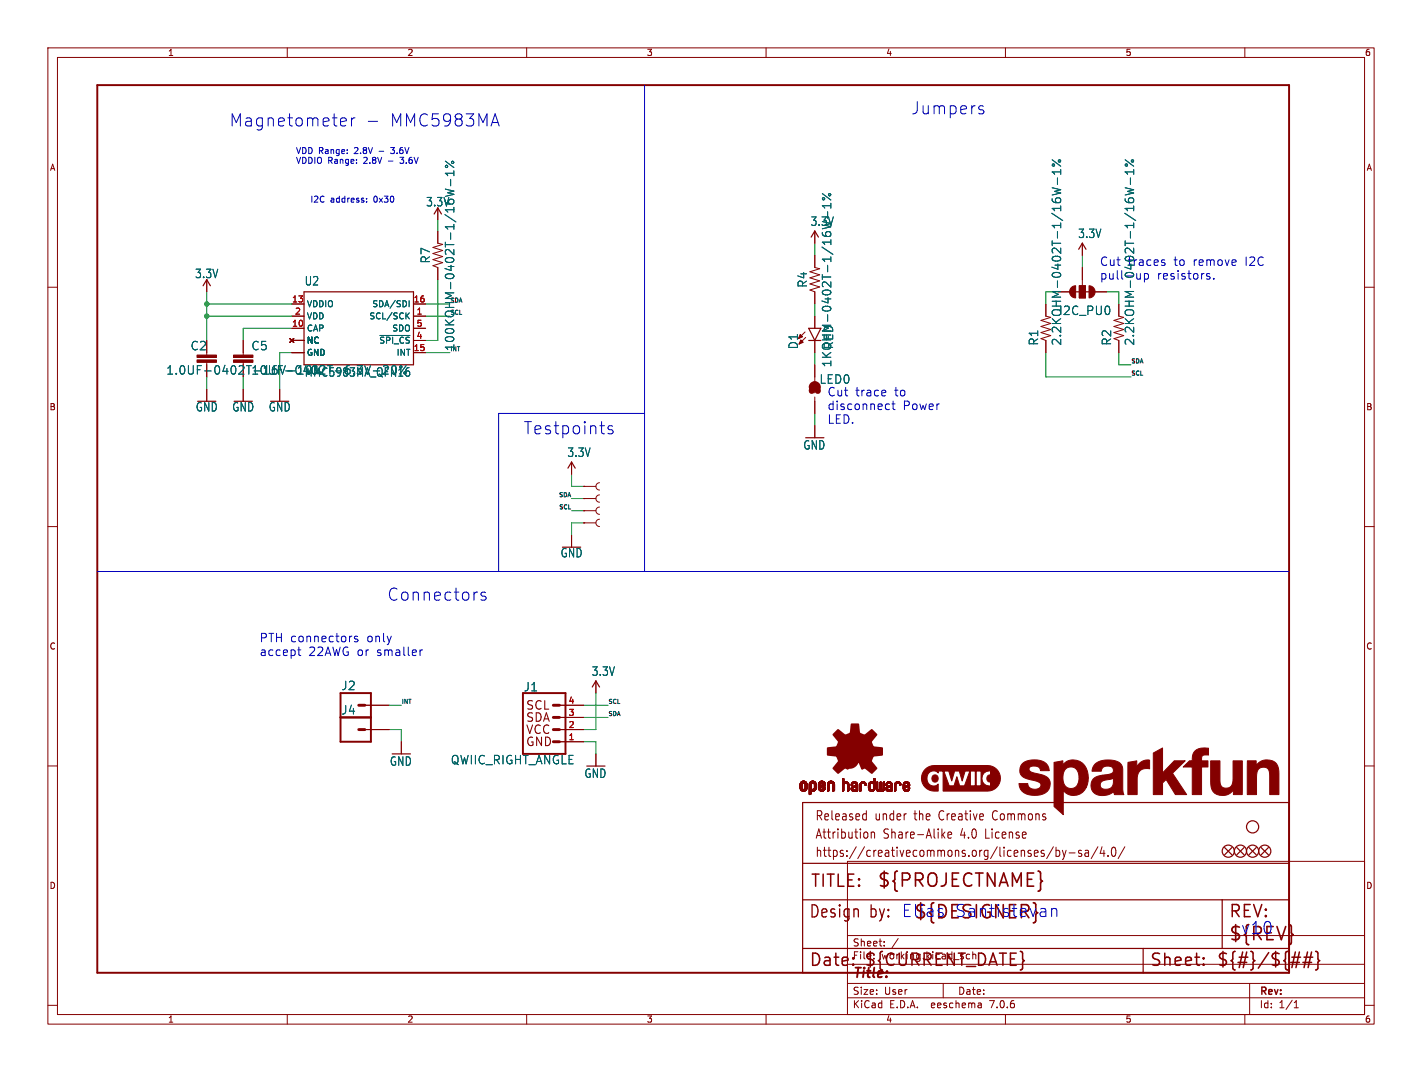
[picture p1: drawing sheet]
<svg xmlns="http://www.w3.org/2000/svg" width="297mm" height="224mm" viewBox="0 0 297 224" stroke-linecap="round" stroke-linejoin="round" font-family="sans-serif">
<defs><g id="words">
<g font-size="3.8" fill="#840000">
<text x="183.1" y="185.7">${PROJECTNAME}</text>
<text x="256.5" y="196.9">${REV}</text>
</g>
<text font-size="3.8" fill="#0000c2" x="190.8" y="192.3">${DESIGNER}</text>
<g font-size="3.5" fill="#0000c2">
<text x="47.9" y="26.6">Magnetometer</text>
<text x="81.3" y="26.6">MMC5983MA</text>
<text x="190.3" y="24.1">Jumpers</text>
<text x="109.2" y="90.9">Testpoints</text>
<text x="80.9" y="125.7">Connectors</text>
<text x="188.2" y="191.8">Elias</text>
<text x="199.3" y="191.8">Santistevan</text>
<text x="259.1" y="195.3">v10</text>
</g>
<g font-size="3.5" fill="#840000">
<text x="169.2" y="185.7">TITLE:</text>
<text x="168.9" y="192.1">Design</text>
<text x="181.6" y="192.1">by:</text>
<text x="256.5" y="192.1">REV:</text>
<text x="168.9" y="202.2">Date:</text>
<text x="180.3" y="202.2">${CURRENT_DATE}</text>
<text x="240" y="202.2">Sheet:</text>
<text x="254" y="202.2">${#}/${##}</text>
</g>
<text font-size="2.8" fill="#840000" x="178" y="204.8">Title:</text>
<g font-size="2.7" fill="#840000">
<text x="170.2" y="171.7">Released</text>
<text x="182.7" y="171.7">under</text>
<text x="191.1" y="171.7">the</text>
<text x="196.5" y="171.7">Creative</text>
<text x="208" y="171.7">Commons</text>
<text x="170.2" y="175.5">Attribution</text>
<text x="170.2" y="179.3">https://creativecommons.org/licenses/by-sa/4.0/</text>
<text x="184.5" y="175.5">Share-Alike</text>
<text x="200.8" y="175.5">4.0</text>
<text x="206.2" y="175.5">License</text>
</g>
<g font-size="2.5" fill="#006464">
<text x="88.9" y="43.3">3.3V</text>
<text x="169.2" y="47.4">3.3V</text>
<text x="225.1" y="49.9">3.3V</text>
<text x="40.7" y="58.3">3.3V</text>
<text x="63.6" y="59.8">U2</text>
<text x="90" y="55.1" transform="rotate(-90 90 55.1)">R7</text>
<text x="229.6" y="58.7">pull-up</text>
<text x="235.5" y="55.8">traces</text>
<text x="168.8" y="60.2" transform="rotate(-90 168.8 60.2)">R4</text>
<text x="221.1" y="66">I2C_PU0</text>
<text x="52.4" y="73.4">C5</text>
<text x="95.1" y="73.4" transform="rotate(-90 95.1 73.4)">100KOHM-0402T-1/16W-1%</text>
<text x="166.9" y="73" transform="rotate(-90 166.9 73)">D1</text>
<text x="173.8" y="76.8" transform="rotate(-90 173.8 76.8)">1KOHM-0402T-1/16W-1%</text>
<text x="174.2" y="73" transform="rotate(-90 174.2 73)">RED</text>
<text x="217" y="72.3" transform="rotate(-90 217 72.3)">R1</text>
<text x="221.8" y="72.3" transform="rotate(-90 221.8 72.3)">2.2KOHM-0402T-1/16W-1%</text>
<text x="232.3" y="72.3" transform="rotate(-90 232.3 72.3)">R2</text>
<text x="237.1" y="72.3" transform="rotate(-90 237.1 72.3)">2.2KOHM-0402T-1/16W-1%</text>
<text x="52.4" y="78.5">10UF-0402T-6.3V-20%</text>
<text x="63.6" y="78.9">MMC5983MA_QFN16</text>
<text x="171.1" y="80.4">LED0</text>
<text x="40.8" y="86.2">GND</text>
<text x="48.4" y="86.2">GND</text>
<text x="56" y="86.2">GND</text>
<text x="118.4" y="95.6">3.3V</text>
<text x="167.7" y="94.1">GND</text>
<text x="117" y="116.6">GND</text>
<text x="123.5" y="141.4">3.3V</text>
<text x="71.2" y="149.5">J4</text>
<text x="71.2" y="144.4">J2</text>
<text x="109.3" y="144.6">J1</text>
<text x="81.3" y="160.2">GND</text>
<text x="94.1" y="159.9">QWIIC_RIGHT_ANGLE</text>
<text x="122" y="162.7">GND</text>
</g>
<g font-size="2.5" fill="#0000c2">
<text x="229.6" y="55.8">Cut</text>
<text x="241.6" y="58.7">resistors.</text>
<text x="245.1" y="55.8">to</text>
<text x="249.2" y="55.8">remove</text>
<text x="260.2" y="55.8">I2C</text>
<text x="172.7" y="82.9">Cut</text>
<text x="178.6" y="82.9">trace</text>
<text x="186.8" y="82.9">to</text>
<text x="172.7" y="85.8">disconnect</text>
<text x="172.7" y="88.7">LED.</text>
<text x="188.5" y="85.8">Power</text>
<text x="54.1" y="134.3">PTH connectors</text>
<text x="54.1" y="137.2">accept</text>
<text x="64.4" y="137.2">22AWG or</text>
<text x="76.6" y="134.3">only</text>
<text x="78.7" y="137.2">smaller</text>
</g>
<g font-size="2.5" fill="#840000">
<text x="39.7" y="73.4">C2</text>
<text x="34.6" y="78.5">1.0UF-0402T-16V-10%</text>
<text x="109.7" y="148.5">SCL</text>
<text x="109.7" y="151.1">SDA</text>
<text x="109.7" y="153.6">VCC</text>
<text x="109.7" y="156.2">GND</text>
</g>
<g font-size="2.1" fill="#840000">
<text x="178" y="197.9">Sheet:</text>
<text x="178" y="200.6">File:</text>
<text x="184.1" y="200.6">working.kicad_sch</text>
<text x="178" y="208">Size:</text>
<text x="184.7" y="208">User</text>
<text x="200" y="208">Date:</text>
<text x="263" y="208.2">Rev:</text>
<text x="178" y="210.8">KiCad</text>
<text x="185.7" y="210.8">E.D.A.</text>
<text x="194.6" y="210.8">eeschema</text>
<text x="207" y="210.8">7.0.6</text>
<text x="263" y="210.8">Id:</text>
<text x="267.1" y="210.8">1/1</text>
</g>
<g font-size="1.8" fill="#840000">
<text x="35" y="11.9">1</text>
<text x="85" y="11.9">2</text>
<text x="135" y="11.9">3</text>
<text x="185" y="11.9">4</text>
<text x="235" y="11.9">5</text>
<text x="285" y="11.9">6</text>
<text x="10.3" y="35.9">A</text>
<text x="285.3" y="35.9">A</text>
<text x="10.3" y="85.9">B</text>
<text x="285.3" y="85.9">B</text>
<text x="10.3" y="135.9">C</text>
<text x="285.3" y="135.9">C</text>
<text x="10.3" y="185.9">D</text>
<text x="285.3" y="185.9">D</text>
<text x="35" y="213.8">1</text>
<text x="85" y="213.8">2</text>
<text x="135" y="213.8">3</text>
<text x="185" y="213.8">4</text>
<text x="235" y="213.8">5</text>
<text x="285" y="213.8">6</text>
</g>
<g font-size="1.8" fill="#0000c2">
<text x="61.7" y="32.2">VDD Range:</text>
<text x="61.7" y="34.3">VDDIO Range:</text>
<text x="74.1" y="32.2">2.8V</text>
<text x="76" y="34.3">2.8V</text>
<text x="79.4" y="32.2">-</text>
<text x="81.3" y="34.3">-</text>
<text x="82.1" y="32.2">3.6V</text>
<text x="84.1" y="34.3">3.6V</text>
<text x="64.7" y="42.5">I2C</text>
<text x="69" y="42.5">address:</text>
<text x="78.1" y="42.5">0x30</text>
</g>
<g font-size="1.8" fill="#a90000">
<text x="60.9" y="63.2">13</text>
<text x="61.5" y="65.8">2</text>
<text x="86.3" y="63.2">16</text>
<text x="86.9" y="65.8">1</text>
<text x="60.9" y="68.3">10</text>
<text x="86.9" y="70.9">4</text>
<text x="86.9" y="68.3">5</text>
<text x="86.3" y="73.4">15</text>
<text x="118.7" y="149.6">3</text>
<text x="118.7" y="147.1">4</text>
<text x="118.7" y="154.7">1</text>
<text x="118.7" y="152.1">2</text>
</g>
<g font-size="1.8" fill="#006464">
<text x="64" y="64.4">VDDIO</text>
<text x="77.7" y="64.4">SDA/SDI</text>
<text x="64" y="69.4">CAP</text>
<text x="64" y="72">NC</text>
<text x="64" y="66.9">VDD</text>
<text x="77.1" y="66.9">SCL/SCK</text>
<text x="79.1" y="72">~{SPI_CS}</text>
<text x="81.8" y="69.4">SDO</text>
<text x="64" y="74.5">GND</text>
<text x="82.7" y="74.5">INT</text>
</g>
<g font-size="1.2" fill="#0f0f0f">
<text x="94" y="63.3">SDA</text>
<text x="94" y="73.4">INT</text>
<text x="236.2" y="76">SDA</text>
<text x="236.2" y="78.5">SCL</text>
<text x="116.6" y="103.9">SDA</text>
<text x="116.6" y="106.4">SCL</text>
<text x="83.8" y="147.1">INT</text>
<text x="127" y="149.6">SDA</text>
<text x="127" y="147.1">SCL</text>
</g>
<text font-size="1.2" fill="#006464" x="94" y="65.8">SCL</text>
</g></defs>
<g fill="none" stroke="#840000" stroke-width=".21">
<path d="M10 10h277v203.9h-277zM12 12h273v199.9h-273zM60 10v2M110 10v2M160 10v2M210 10v2M260 10v2M10 60h2M43.2 58.4v2.6M91.4 43.4v2.6M91.4 48.3v2.5l1.1 .3-2.1 .6 2.1 .6-2.1 .7 2.1 .6-2.1 .6 2.1 .7-2.1 .6 1 .4v2.5M170.2 48.3v2.5"/>
<path d="M170.2 53.3v2.6l1 .2-2 .7 2 .6-2 .6 2 .7-2 .6 2 .6-2 .7 1 .4v2.5M225.4 59.7h1.3v2.5h-1.3zM226.1 50.8v2.5M226.1 55.9v3.8M285 60h2M43.2 75.7v.5M50.8 71.1v3.1M50.8 75.7v.5M60.6 70.7l.7 .8M61 66h2.5M61 68.6h2.5M61 73.7h2.5"/>
<path d="M61 71.1h2.5M61 63.5h2.5M61.3 70.7l-.7 .8M86.4 66h2.5M86.4 68.6h2.5M86.4 73.7h2.5M86.4 71.1h2.5M86.4 63.5h2.5M168.1 69.3l-1.3 1.4M168.3 70.5l-1.4 1.4M170.2 66v2.6M170.2 71.1v2.6"/>
<path d="M170.2 76.2v3.4M218.4 63.5v2.5l1.1 .3-2.1 .6 2.1 .7-2.1 .6 2.1 .6-2.1 .7 2.1 .6-2.1 .6 1 .4v2.6M221 61h2.5M228.6 61h2.5M233.7 63.5v2.5l1 .3-2 .6 2 .7-2 .6 2 .6-2 .7 2 .6-2 .6 1 .4v2.6M43.2 81.3v2.5M50.8 81.3v2.5M58.4 81.3v2.5M119.4 96.5v2.6M170.2 82.9v3.5M170.2 88.9v2.5M10 110h2"/>
<path d="M119.4 111.8v2.5M121.9 101.6h.1M121.9 104.1h.1M121.9 109.2h.1M121.9 106.7h.1M121.9 101.6h2.6M121.9 104.1h2.6M121.9 109.2h2.6M121.9 106.7h2.6M125.2 100.8a.76 .76 0 0 0-.7 .8 .76 .76 0 0 0 .7 .8M125.2 103.4a.76 .76 0 0 0-.7 .7 .76 .76 0 0 0 .7 .8M125.2 108.5a.76 .76 0 0 0-.7 .7 .76 .76 0 0 0 .7 .8"/>
<path d="M125.2 105.9a.76 .76 0 0 0-.7 .8 .76 .76 0 0 0 .7 .7M285 110h2M10 160h2M76.2 152.4h5.1M76.2 147.3h5.1M83.8 154.9v2.6M116.8 152.4h5.1M116.8 154.9h5.1M116.8 149.9h5.1M116.8 147.3h5.1M124.5 142.2v2.6M124.5 157.5v2.5"/>
<path d="M285 160h2M177 179.9h108v32h-108zM180.5 170l.4 .1M180.9 169.3v2M180.9 171.2l-.4 .1M181.2 174v.9M182 173.8v1.3M182 174l.2-.2 .4 .1 .1 1.2M196.9 174.4l.5 .7M197.4 173.8l-.7 .7M198 174.4l.8-.1-.1-.4-.5-.1-.2 .3 .1 .9h.6M220 176.9l-1.4 2.5"/>
<path d="M220.6 177v1.9M220.6 177.7l.4-.1 .3 .4-.1 .8h-.6M221.9 177.6l.4 1.3M222.3 178.9l-.2 .5-.2 .1M222.7 177.6l-.4 1.3M223.3 178.2h1.2M225.9 177.7l-.4-.1-.2 .3v.3l.6 .1v.5h-.6M226.7 177.7h.6l.1 1.2M227.4 178.1l-.6 .1a.4 .4 0 0 0-.2 .3 .4 .4 0 0 0 .2 .4l.6-.1M229.3 176.9l-1.4 2.5M230.2 176.9l-.4 1.4h1M230.6 177.6v1.3"/>
<path d="M231.4 178.7v.2M232.4 177.1l.3-.1a1.34 1.34 0 0 1 0 1.9h-.2a1.44 1.44 0 0 1-.1-1.8zM234.9 176.9l-1.4 2.5M177 195.4h108M184.7 197.5v.1M184.7 196.7v.1M187.6 196l-1.3 2M10 210h2M60 211.9v2M110 211.9v2M160 211.9v2M177 208.4h108"/>
<path d="M177 205.4h108M177 201.4h108M197 205.4v3M204.9 209.6l.1 .9M205 210.4l-.2 .1M205 209.9h-.2M210 211.9v2M260 211.9v2M261 205.4v6.5M270.3 210.5h.9M270.3 209.4l.4-.4v1.5M285 210h2"/>
</g>
<path d="M169.5 81.7l.2-.5 .5-.2 .4 .2 .2 .5M169.5 80.9l.2-.5 .5-.1 .4 .1 .2 .5" fill="none" stroke="#840000" stroke-width="1.3"/>
<g fill="none" stroke="#840000" stroke-width=".25">
<path d="M42.4 59.7l.8-1.3 .7 1.3M90.7 44.7l.7-1.3 .8 1.3M169.4 49.5l.8-1.2 .7 1.2M225.3 52.1l.8-1.3 .7 1.3M63.5 61h22.9v15.2h-22.9zM168.9 71.1h2.5M168.9 68.6h2.5l-1.2 2.5zM224 61h3.8M118.6 97.8l.8-1.3 .7 1.3M170.2 80.3v1.7M123.7 143.5l.8-1.3 .7 1.3M167.6 167.6h101.6v35.6h-101.6z"/>
<path d="M255.8 177l1.5 1.6M257.3 177l-1.5 1.6M258.3 177l1.5 1.6M259.8 177l-1.5 1.6M260.9 177l1.5 1.6M262.4 177l-1.5 1.6M263.4 177l1.5 1.6M264.9 177l-1.5 1.6M167.6 198.1h101.6M167.6 180.3h101.6M167.6 188h101.6M238.8 198.1v5.1"/>
<path d="M255.3 188v10.1"/>
<circle cx="256.5" cy="177.8" r="1.27"/>
<circle cx="259.1" cy="177.8" r="1.27"/>
<circle cx="261.6" cy="172.7" r="1.27"/>
<circle cx="261.6" cy="177.8" r="1.27"/>
<circle cx="264.2" cy="177.8" r="1.27"/>
</g>
<g fill="#840000" stroke="#840000" stroke-width=".21">
<path d="M48.8 75.2h4v.5h-4z"/>
<path d="M48.8 74.2h4v.5h-4z"/>
<path d="M41.1 75.2h4.1v.5h-4.1z"/>
<path d="M41.1 74.2h4.1v.5h-4.1z"/>
<path d="M227.5 59.7a1.27 1.27 0 0 1 1.2 1.3 1.27 1.27 0 0 1-1.2 1.2z"/>
<path d="M225.4 59.7h1.3v2.5h-1.3z"/>
<path d="M223.8 60.1l.9-.4v1.3h-1.3z"/>
<path d="M223.4 61h1.3v1.2a1.27 1.27 0 0 1-1.3-1.2z"/>
<path d="M194.8 162.1a.7 .7 0 0 1 1 0 .7 .7 0 0 1 0 1 .7 .7 0 0 1-1 .1 .92 .92 0 0 1 0-1.1z"/>
<path d="M193.3 160.7l.8-.6 1-.2h11.2a2.67 2.67 0 0 1 2.7 2.7 2.67 2.67 0 0 1-2.8 2.7h-9.2v-4.2h.1l1.2 3h.9l.7-1.8 .5 1.8h1l1.2-3h.1v3h2.2l.6-.4 .5 .4 .9 .1v-.9a.73 .73 0 0 1-.8-.7 .73 .73 0 0 1 .8-.7v-.9h-.2a1.59 1.59 0 0 0-1.5 1 1.59 1.59 0 0 0 .3 1.7l-.6 .4v-3h-1v3h-.2v-3h-2.1l-.6 2-.6-2h-1l-.6 2-.7-2h-2.1v.4a1.41 1.41 0 0 0-1.8-.2 1.41 1.41 0 0 0-.6 1.7 1.35 1.35 0 0 0 .9 1.1 1.35 1.35 0 0 0 1.5-.3v1.5h-.8a2.67 2.67 0 0 1-2.5-1.7 2.67 2.67 0 0 1 .6-2.9z"/>
<path d="M225.4 162.5h1.9v.7l-.4 1.3-1.7-.8z"/>
<path d="M240.9 157.3l1.9-1.1v5.3l2.5-2.6h2.2l-2.6 2.6 2.9 4.5h-2.3l-1.9-3.2-.8 .8v2.4h-1.9z"/>
<path d="M230.2 161.9l1.3-.1 .2 1-1.1 .2z"/>
<path d="M235.6 159.3l1.8-.4v1.3a2.32 2.32 0 0 1 2.7-1.4l-.1 1.8a2.07 2.07 0 0 0-2.5 2.6v2.8h-1.9z"/>
<path d="M252.9 158.9h1.9v2a7.9 7.9 0 0 0 .3 3.3 1.42 1.42 0 0 0 1.6 .3 1.42 1.42 0 0 0 .8-1.4v-4.2h2v7.1h-1.2a.52 .52 0 0 1-.6-.1 .52 .52 0 0 1-.1-.7v-.2a2.67 2.67 0 0 1-4.5-.1l-.2-1.6z"/>
<path d="M260.5 158.9h1.2a.51 .51 0 0 1 .6 .1 .51 .51 0 0 1 .1 .7v.2a2.66 2.66 0 0 1 4.4 0l.3 1.1v5h-1.9v-2a7.8 7.8 0 0 0-.3-3.3 1.42 1.42 0 0 0-1.6-.3 1.42 1.42 0 0 0-.8 1.4l-.1 4.2h-1.9z"/>
<path d="M220.1 159.3l1.9-.4v.9a2.87 2.87 0 0 1 3-1 2.87 2.87 0 0 1 2.1 2.3l.2 1.4h-1.9a1.86 1.86 0 0 0-2.2-2.2 2.36 2.36 0 0 0-1.1 3 1.6 1.6 0 0 0 1.4 1.4 1.6 1.6 0 0 0 1.7-1l1.7 .8a2.8 2.8 0 0 1-4.8 .6v5.1l-2-1.7z"/>
<path d="M213.6 159.5a4.4 4.4 0 0 1 4.9 0l.6 .9 .1 .6h-1.9a1.44 1.44 0 0 0-2.2-.8l-.1 .3a.89 .89 0 0 0 .9 1 6.2 6.2 0 0 1 3.1 1.1 2.22 2.22 0 0 1-1.7 3.4 4 4 0 0 1-4.2-1.1l-.3-1.2h1.9a1.51 1.51 0 0 0 1.2 1.1 1.51 1.51 0 0 0 1.5-.6v-.4a4.1 4.1 0 0 0-2.6-1 1.9 1.9 0 0 1-1.7-1.3 1.9 1.9 0 0 1 .5-2z"/>
<path d="M249.6 156.8a4.3 4.3 0 0 1 2.8-.5l-.1 1.4a.96 .96 0 0 0-1.3 .9v.3h1.3v1.3h-1.3v5.8h-2v-5.8h-1.9l.8-.8a.98 .98 0 0 1 1.1-.5v-.3a2.66 2.66 0 0 1 .6-1.8z"/>
<path d="M228.8 159.6a4.8 4.8 0 0 1 5.3-.1 5.3 5.3 0 0 1 .4 3.1v2.3l.2 1.1h-1.3a.56 .56 0 0 1-.6-.1 .56 .56 0 0 1-.2-.6 3.3 3.3 0 0 1-4.3 .1 2.17 2.17 0 0 1-.2-2.4 2.17 2.17 0 0 1 2.1-1.1l.4 1.1a.95 .95 0 0 0-.8 1.1 .95 .95 0 0 0 1.2 .8 1.67 1.67 0 0 0 1.5-2.1v-.3l-.8 .3-.2-1a.9 .9 0 0 0 1-1 .9 .9 0 0 0-1.2-.8 1.1 1.1 0 0 0-1.3 1.1h-1.9l.2-.9z"/>
<path d="M167.1 164.6h.4z"/>
<path d="M167.1 164.5l.4 .1z"/>
<path d="M167.1 164.5h.4z"/>
<path d="M167.1 164.4l.4 .1z"/>
<path d="M167.1 164.4h.4z"/>
<path d="M167.1 164.3l.4 .1z"/>
<path d="M167.1 164.3h.4z"/>
<path d="M167.1 164.2l.4 .1z"/>
<path d="M167.1 164.2h.4z"/>
<path d="M167.1 164.1l.4 .1z"/>
<path d="M167.1 164.1h.4z"/>
<path d="M167.1 164l.4 .1z"/>
<path d="M167.1 164h.4z"/>
<path d="M167.1 163.9l.4 .1z"/>
<path d="M167.1 163.9h.4z"/>
<path d="M167.1 163.8l.4 .1z"/>
<path d="M167.1 163.8h.4z"/>
<path d="M167.1 164.7h.4z"/>
<path d="M167.1 164.6l.4 .1z"/>
<path d="M167.1 163.7l.4 .1z"/>
<path d="M167.1 164.8h.5z"/>
<path d="M167.1 164.7l.5 .1z"/>
<path d="M167.1 163.7h.4z"/>
<path d="M167.1 163.7h.5z"/>
<path d="M167.1 163.6l.5 .1z"/>
<path d="M167.1 163.6h.5z"/>
<path d="M167.2 164.9h.5z"/>
<path d="M167.2 164.8l.5 .1z"/>
<path d="M167.2 164.8h.4z"/>
<path d="M167.2 163.6h.5z"/>
<path d="M167.2 163.5l.6 .1z"/>
<path d="M167.2 164.9h1.3z"/>
<path d="M167.2 164.9h.6z"/>
<path d="M167.2 163.5h1.3z"/>
<path d="M167.2 165h1.3z"/>
<path d="M167.2 164.9l1.3 .1z"/>
<path d="M167.2 165h1.2z"/>
<path d="M167.2 163.5h1.2z"/>
<path d="M167.2 163.4l1.2 .1z"/>
<path d="M167.2 163.4h1.2z"/>
<path d="M167.3 165h1.1z"/>
<path d="M167.3 163.4h1.1z"/>
<path d="M167.3 165l1.1 .1z"/>
<path d="M167.3 165.1h1.1z"/>
<path d="M167.3 165.1h1z"/>
<path d="M167.3 163.4h1z"/>
<path d="M167.3 163.3l1 .1z"/>
<path d="M167.3 163.3h1z"/>
<path d="M167.4 165.1h.9z"/>
<path d="M167.4 163.3h.9z"/>
<path d="M167.4 165.1l.9 .1z"/>
<path d="M167.4 163.3h.8z"/>
<path d="M167.4 165.2h.8z"/>
<path d="M167.5 165.2h.7z"/>
<path d="M167.5 163.3h.7z"/>
<path d="M167.5 163.2l.7 .1z"/>
<path d="M167.5 163.2h.7z"/>
<path d="M167.5 165.2h.6z"/>
<path d="M167.5 163.2h.6z"/>
<path d="M167.6 165.2h.5z"/>
<path d="M167.6 163.2h.5z"/>
<path d="M167.6 165.2l.4 .1z"/>
<path d="M167.6 163.2h.4z"/>
<path d="M167.7 165.3h.3z"/>
<path d="M167.7 163.2h.3z"/>
<path d="M167.7 165.3h.2z"/>
<path d="M167.7 163.2h.2z"/>
<path d="M167.9 163.5l.6 .1z"/>
<path d="M167.9 164.9h.6z"/>
<path d="M167.9 163.6h.6z"/>
<path d="M168 164.9h.5z"/>
<path d="M168 163.6h.5z"/>
<path d="M168 164.8l.5 .1z"/>
<path d="M168 164.8h.5z"/>
<path d="M168.1 164.8h.4z"/>
<path d="M168.1 163.6h.4z"/>
<path d="M168.1 163.6l.4 .1z"/>
<path d="M168.1 163.7h.4z"/>
<path d="M168.1 164.7l.4 .1z"/>
<path d="M168.1 164.7h.4z"/>
<path d="M168.1 163.7l.4 .1z"/>
<path d="M168.2 164.7h.4z"/>
<path d="M168.2 164.6l.4 .1z"/>
<path d="M168.2 163.8h.4z"/>
<path d="M168.2 164.6h.4z"/>
<path d="M168.2 164.5l.4 .1z"/>
<path d="M168.2 164.5h.4z"/>
<path d="M168.2 164.4l.4 .1z"/>
<path d="M168.2 164.4h.4z"/>
<path d="M168.2 164.3l.4 .1z"/>
<path d="M168.2 164.3h.4z"/>
<path d="M168.2 164.2l.4 .1z"/>
<path d="M168.2 164.2h.4z"/>
<path d="M168.2 164.1l.4 .1z"/>
<path d="M168.2 164.1h.4z"/>
<path d="M168.2 164l.4 .1z"/>
<path d="M168.2 164h.4z"/>
<path d="M168.2 163.9l.4 .1z"/>
<path d="M168.2 163.9h.4z"/>
<path d="M168.2 163.8l.4 .1z"/>
<path d="M169 165.9h.2z"/>
<path d="M169 165.9h.3z"/>
<path d="M169 165.9h.4z"/>
<path d="M169 165.8l.4 .1z"/>
<path d="M169 165.8h.4z"/>
<path d="M169 165.7l.4 .1z"/>
<path d="M169 165.7h.4z"/>
<path d="M169 165.6l.4 .1z"/>
<path d="M169 165.6h.4z"/>
<path d="M169 165.5l.4 .1z"/>
<path d="M169 165.5h.4z"/>
<path d="M169 165.4l.4 .1z"/>
<path d="M169 165.4h.4z"/>
<path d="M169 165.3l.4 .1z"/>
<path d="M169 165.3h.4z"/>
<path d="M169 165.2l.4 .1z"/>
<path d="M169 165.2h.4z"/>
<path d="M169 165.2h1.1z"/>
<path d="M169 165.1l1.2 .1z"/>
<path d="M169 165.1h1.2z"/>
<path d="M169 165.1h1.3z"/>
<path d="M169 165l1.3 .1z"/>
<path d="M169 165h1.3z"/>
<path d="M169 165h1.4z"/>
<path d="M169 164.9l1.4 .1z"/>
<path d="M169 164.9h1.4z"/>
<path d="M169 164.9h.7z"/>
<path d="M169 164.9h.6z"/>
<path d="M169 164.8l.6 .1z"/>
<path d="M169 164.8h.6z"/>
<path d="M169 164.8h.5z"/>
<path d="M169 164.7l.5 .1z"/>
<path d="M169 164.7h.5z"/>
<path d="M169 164.7h.4z"/>
<path d="M169 164.6l.4 .1z"/>
<path d="M169 164.6h.4z"/>
<path d="M169 164.5l.4 .1z"/>
<path d="M169 164.5h.4z"/>
<path d="M169 164.4l.4 .1z"/>
<path d="M169 164.4h.4z"/>
<path d="M169 164.3l.4 .1z"/>
<path d="M169 164.3h.4z"/>
<path d="M169 164.2l.4 .1z"/>
<path d="M169 164.2h.4z"/>
<path d="M169 164.1l.4 .1z"/>
<path d="M169 164.1h.4z"/>
<path d="M169 164l.4 .1z"/>
<path d="M169 164h.4z"/>
<path d="M169 163.9l.4 .1z"/>
<path d="M169 163.9h.4z"/>
<path d="M169 163.8l.4 .1z"/>
<path d="M169 163.8h.4z"/>
<path d="M169 163.7l.4 .1z"/>
<path d="M169 163.7h.4z"/>
<path d="M169 165.9l.2 .1z"/>
<path d="M169 163.7h.5z"/>
<path d="M169 166h.2z"/>
<path d="M169.1 163.7h.4z"/>
<path d="M169.1 163.6l.4 .1z"/>
<path d="M169.1 163.6h.4z"/>
<path d="M169.1 163.6h.5z"/>
<path d="M169.1 163.5l.6 .1z"/>
<path d="M169.1 163.5h1.3z"/>
<path d="M169.2 163.5h1.1z"/>
<path d="M169.2 163.4l1.1 .1z"/>
<path d="M169.2 163.4h1.1z"/>
<path d="M169.2 163.4h1z"/>
<path d="M169.2 163.3l1 .1z"/>
<path d="M169.3 163.3h.9z"/>
<path d="M169.3 163.3h.8z"/>
<path d="M169.4 163.3h.7z"/>
<path d="M169.4 163.2l.7 .1z"/>
<path d="M169.4 163.2h.7z"/>
<path d="M169.5 165.2h.5z"/>
<path d="M169.5 163.2h.5z"/>
<path d="M169.5 165.2l.5 .1z"/>
<path d="M169.6 163.2h.3z"/>
<path d="M169.6 165.3h.3z"/>
<path d="M169.6 163.2h.2z"/>
<path d="M169.7 165.3h.1z"/>
<path d="M169.8 163.5l.6 .1z"/>
<path d="M169.8 164.9h.6z"/>
<path d="M169.9 164.9h.5z"/>
<path d="M169.9 163.6h.5z"/>
<path d="M169.9 164.8l.5 .1z"/>
<path d="M169.9 164.8h.5z"/>
<path d="M170 164.8h.4z"/>
<path d="M170 163.6h.4z"/>
<path d="M170 163.6l.4 .1z"/>
<path d="M170 163.7h.4z"/>
<path d="M170 164.8h.5z"/>
<path d="M170 164.7l.5 .1z"/>
<path d="M170 163.7h.5z"/>
<path d="M170 164.7h.5z"/>
<path d="M170.1 164.7h.4z"/>
<path d="M170.1 163.7l.4 .1z"/>
<path d="M170.1 163.7h.4z"/>
<path d="M170.1 163.8h.4z"/>
<path d="M170.1 164.6l.4 .1z"/>
<path d="M170.1 164.6h.4z"/>
<path d="M170.1 163.8l.4 .1z"/>
<path d="M170.1 164.5l.4 .1z"/>
<path d="M170.1 164.5h.4z"/>
<path d="M170.1 164.4l.4 .1z"/>
<path d="M170.1 164.4h.4z"/>
<path d="M170.1 164.3l.4 .1z"/>
<path d="M170.1 164.3h.4z"/>
<path d="M170.1 164.2l.4 .1z"/>
<path d="M170.1 164.2h.4z"/>
<path d="M170.1 164.1l.4 .1z"/>
<path d="M170.1 164.1h.4z"/>
<path d="M170.1 164l.4 .1z"/>
<path d="M170.1 164h.4z"/>
<path d="M170.1 163.9l.4 .1z"/>
<path d="M170.1 163.9h.4z"/>
<path d="M170.9 164.7h.5z"/>
<path d="M170.9 164.7h.4z"/>
<path d="M170.9 164.6l.4 .1z"/>
<path d="M170.9 164.6h.4z"/>
<path d="M170.9 164.6h.5z"/>
<path d="M170.9 164.5l.5 .1z"/>
<path d="M170.9 164.5h.5z"/>
<path d="M170.9 164.5h.6z"/>
<path d="M170.9 164.5h.7z"/>
<path d="M170.9 164.4l.7 .1z"/>
<path d="M170.9 164.4h.7z"/>
<path d="M170.9 164.4h.8z"/>
<path d="M170.9 164.4h.9z"/>
<path d="M170.9 164.3l.9 .1z"/>
<path d="M170.9 164.3h.9z"/>
<path d="M170.9 164.3h1z"/>
<path d="M170.9 164.3h1.1z"/>
<path d="M170.9 164.2l1.1 .1z"/>
<path d="M170.9 164.2h1.2z"/>
<path d="M170.9 164.2h1.3z"/>
<path d="M170.9 164.1l1.4 .1z"/>
<path d="M170.9 164.1h1.4z"/>
<path d="M170.9 164.1h.4z"/>
<path d="M170.9 164l.4 .1z"/>
<path d="M170.9 164h.4z"/>
<path d="M170.9 163.9l.4 .1z"/>
<path d="M170.9 163.9h.4z"/>
<path d="M170.9 163.8l.4 .1z"/>
<path d="M170.9 163.8h.4z"/>
<path d="M170.9 163.7l.5 .1z"/>
<path d="M170.9 163.7h.5z"/>
<path d="M170.9 164.8h.5z"/>
<path d="M170.9 164.7l.5 .1z"/>
<path d="M171 164.8h.5z"/>
<path d="M171 164.8h.4z"/>
<path d="M171 163.6l.4 .1z"/>
<path d="M171 163.6h.4z"/>
<path d="M171 164.8l.5 .1z"/>
<path d="M171 163.6h.5z"/>
<path d="M171 164.9h.5z"/>
<path d="M171 164.9h1.3z"/>
<path d="M171 164.9h.6z"/>
<path d="M171 163.5l.6 .1z"/>
<path d="M171 163.5h1.3z"/>
<path d="M171 165h1.3z"/>
<path d="M171 164.9l1.3 .1z"/>
<path d="M171.1 165h1.1z"/>
<path d="M171.1 163.5h1.2z"/>
<path d="M171.1 163.4l1.2 .1z"/>
<path d="M171.1 163.4h1.1z"/>
<path d="M171.1 165l1.1 .1z"/>
<path d="M171.1 165.1h1.1z"/>
<path d="M171.2 165.1h1z"/>
<path d="M171.2 163.4h1z"/>
<path d="M171.2 165.1h.9z"/>
<path d="M171.2 163.3l1 .1z"/>
<path d="M171.2 163.3h.9z"/>
<path d="M171.2 165.1l.9 .1z"/>
<path d="M171.2 165.2h.9z"/>
<path d="M171.3 163.3h.8z"/>
<path d="M171.3 165.2h.7z"/>
<path d="M171.3 163.3h.7z"/>
<path d="M171.3 163.2l.7 .1z"/>
<path d="M171.3 163.2h.7z"/>
<path d="M171.4 165.2h.6z"/>
<path d="M171.4 163.2h.5z"/>
<path d="M171.4 165.2h.5z"/>
<path d="M171.4 164.1h1z"/>
<path d="M171.5 165.2l.4 .1z"/>
<path d="M171.5 164.1h.9z"/>
<path d="M171.5 163.2h.3z"/>
<path d="M171.5 165.3h.3z"/>
<path d="M171.6 164l.8 .1z"/>
<path d="M171.6 163.2h.1z"/>
<path d="M171.6 164h.8z"/>
<path d="M171.7 164h.7z"/>
<path d="M171.7 163.5l.6 .1z"/>
<path d="M171.7 164.9h.6z"/>
<path d="M171.8 163.6h.5z"/>
<path d="M171.8 164.9h.5z"/>
<path d="M171.8 163.9l.6 .1z"/>
<path d="M171.8 163.9h.6z"/>
<path d="M171.8 164.8l.5 .1z"/>
<path d="M171.9 164.8h.4z"/>
<path d="M171.9 163.6h.4z"/>
<path d="M171.9 163.6h.5z"/>
<path d="M171.9 163.9h.5z"/>
<path d="M171.9 163.6l.5 .1z"/>
<path d="M171.9 164.8h.5z"/>
<path d="M171.9 163.7h.5z"/>
<path d="M171.9 164.7l.5 .1z"/>
<path d="M172 164.7h.4z"/>
<path d="M172 163.8l.4 .1z"/>
<path d="M172 163.8h.4z"/>
<path d="M172 163.7l.4 .1z"/>
<path d="M172 163.7h.4z"/>
<path d="M172 164.6l.4 .1z"/>
<path d="M172 164.6h.4z"/>
<path d="M172 164.5l.4 .1z"/>
<path d="M172 164.5h.4z"/>
<path d="M172.1 164.5h.3z"/>
<path d="M172.1 164.4l.3 .1z"/>
<path d="M172.1 164.4h.3z"/>
<path d="M172.2 164.4h.2z"/>
<path d="M172.8 165.2h.3z"/>
<path d="M172.8 165.2h.4z"/>
<path d="M172.8 165.1l.4 .1z"/>
<path d="M172.8 165.1h.4z"/>
<path d="M172.8 165l.4 .1z"/>
<path d="M172.8 165h.4z"/>
<path d="M172.8 164.9l.4 .1z"/>
<path d="M172.8 164.9h.4z"/>
<path d="M172.8 164.8l.4 .1z"/>
<path d="M172.8 164.8h.4z"/>
<path d="M172.8 164.7l.4 .1z"/>
<path d="M172.8 164.7h.4z"/>
<path d="M172.8 164.6l.4 .1z"/>
<path d="M172.8 164.6h.4z"/>
<path d="M172.8 164.5l.4 .1z"/>
<path d="M172.8 164.5h.4z"/>
<path d="M172.8 164.4l.4 .1z"/>
<path d="M172.8 164.4h.4z"/>
<path d="M172.8 164.3l.4 .1z"/>
<path d="M172.8 164.3h.4z"/>
<path d="M172.8 164.2l.4 .1z"/>
<path d="M172.8 164.2h.4z"/>
<path d="M172.8 164.1l.4 .1z"/>
<path d="M172.8 164.1h.4z"/>
<path d="M172.8 164l.4 .1z"/>
<path d="M172.8 164h.4z"/>
<path d="M172.8 163.9l.4 .1z"/>
<path d="M172.8 163.9h.4z"/>
<path d="M172.8 163.8l.4 .1z"/>
<path d="M172.8 163.8h.4z"/>
<path d="M172.9 165.2h.2z"/>
<path d="M172.9 163.8h.3z"/>
<path d="M172.9 163.7l.4 .1z"/>
<path d="M172.9 163.7h.4z"/>
<path d="M172.9 165.2h.1z"/>
<path d="M172.9 163.6l.4 .1z"/>
<path d="M172.9 163.6h.4z"/>
<path d="M172.9 163.6h.5z"/>
<path d="M172.9 163.6h.6z"/>
<path d="M172.9 163.5l.6 .1z"/>
<path d="M172.9 163.5h1.3z"/>
<path d="M173 163.5h1.2z"/>
<path d="M173 163.4l1.2 .1z"/>
<path d="M173 163.4h1.1z"/>
<path d="M173.1 163.4h1z"/>
<path d="M173.1 163.3l1 .1z"/>
<path d="M173.1 163.3h1z"/>
<path d="M173.1 163.3h.9z"/>
<path d="M173.2 163.3h.8z"/>
<path d="M173.2 163.2l.7 .1z"/>
<path d="M173.2 163.2h.7z"/>
<path d="M173.3 163.2h.5z"/>
<path d="M173.4 163.2h.4z"/>
<path d="M173.4 163.2h.3z"/>
<path d="M173.5 163.2h.2z"/>
<path d="M173.6 163.5l.6 .1z"/>
<path d="M173.7 163.6h.5z"/>
<path d="M173.8 163.6h.5z"/>
<path d="M173.8 163.6l.5 .1z"/>
<path d="M173.8 163.7h.5z"/>
<path d="M173.9 163.7h.4z"/>
<path d="M173.9 163.8h.4z"/>
<path d="M173.9 163.7l.4 .1z"/>
<path d="M173.9 165.2h.3z"/>
<path d="M173.9 165.2h.4z"/>
<path d="M173.9 165.1l.4 .1z"/>
<path d="M173.9 165.1h.4z"/>
<path d="M173.9 165l.4 .1z"/>
<path d="M173.9 165h.4z"/>
<path d="M173.9 164.9l.4 .1z"/>
<path d="M173.9 164.9h.4z"/>
<path d="M173.9 164.8l.4 .1z"/>
<path d="M173.9 164.8h.4z"/>
<path d="M173.9 164.7l.4 .1z"/>
<path d="M173.9 164.7h.4z"/>
<path d="M173.9 164.6l.4 .1z"/>
<path d="M173.9 164.6h.4z"/>
<path d="M173.9 164.5l.4 .1z"/>
<path d="M173.9 164.5h.4z"/>
<path d="M173.9 164.4l.4 .1z"/>
<path d="M173.9 164.4h.4z"/>
<path d="M173.9 164.3l.4 .1z"/>
<path d="M173.9 164.3h.4z"/>
<path d="M173.9 164.2l.4 .1z"/>
<path d="M173.9 164.2h.4z"/>
<path d="M173.9 164.1l.4 .1z"/>
<path d="M173.9 164.1h.4z"/>
<path d="M173.9 164l.4 .1z"/>
<path d="M173.9 164h.4z"/>
<path d="M173.9 163.9l.4 .1z"/>
<path d="M173.9 163.9h.4z"/>
<path d="M173.9 163.8l.4 .1z"/>
<path d="M173.9 165.2h.2z"/>
<path d="M176 165.2l.1 .1z"/>
<path d="M176 165.2h.1z"/>
<path d="M176 162.8h.2z"/>
<path d="M176 165.3h.1z"/>
<path d="M176 165.2h.2z"/>
<path d="M176 165.1l.2 .1z"/>
<path d="M176 165.1h.2z"/>
<path d="M176 165l.2 .1z"/>
<path d="M176 165h.2z"/>
<path d="M176 164.9l.2 .1z"/>
<path d="M176 164.9h.2z"/>
<path d="M176 164.8l.2 .1z"/>
<path d="M176 164.8h.2z"/>
<path d="M176 164.7l.2 .1z"/>
<path d="M176 164.7h.2z"/>
<path d="M176 164.6l.2 .1z"/>
<path d="M176 164.6h.2z"/>
<path d="M176 164.5l.2 .1z"/>
<path d="M176 164.5h.2z"/>
<path d="M176 164.4l.2 .1z"/>
<path d="M176 164.4h.2z"/>
<path d="M176 164.3l.2 .1z"/>
<path d="M176 164.3h.2z"/>
<path d="M176 164.2l.2 .1z"/>
<path d="M176 164.2h.2z"/>
<path d="M176 164.1l.2 .1z"/>
<path d="M176 164.1h.2z"/>
<path d="M176 164l.2 .1z"/>
<path d="M176 164h.2z"/>
<path d="M176 163.9l.2 .1z"/>
<path d="M176 163.9h.3z"/>
<path d="M176 163.8l.3 .1z"/>
<path d="M176 163.8h.3z"/>
<path d="M176 163.7l.3 .1z"/>
<path d="M176 163.7h.3z"/>
<path d="M176 163.7h.4z"/>
<path d="M176 163.6l.4 .1z"/>
<path d="M176 163.6h.4z"/>
<path d="M176 163.6h.5z"/>
<path d="M176 163.6h.6z"/>
<path d="M176 163.6h1.2z"/>
<path d="M176 163.5l1.2 .1z"/>
<path d="M176 163.5h1.2z"/>
<path d="M176 163.5h1.1z"/>
<path d="M176 163.4l1.1 .1z"/>
<path d="M176 163.4h1.1z"/>
<path d="M176 163.4h1z"/>
<path d="M176 163.4h.3z"/>
<path d="M176 163.3l.3 .1z"/>
<path d="M176 163.3h.2z"/>
<path d="M176 163.2l.2 .1z"/>
<path d="M176 163.2h.2z"/>
<path d="M176 163.1l.2 .1z"/>
<path d="M176 163.1h.2z"/>
<path d="M176 163l.2 .1z"/>
<path d="M176 163h.2z"/>
<path d="M176 162.9l.2 .1z"/>
<path d="M176 162.9h.2z"/>
<path d="M176 162.8l.2 .1z"/>
<path d="M176 162.7l.2 .1z"/>
<path d="M176 162.7h.2z"/>
<path d="M176.1 162.7h.1z"/>
<path d="M176.1 162.6l.1 .1z"/>
<path d="M176.1 162.6h.1z"/>
<path d="M176.4 163.4h.5z"/>
<path d="M176.4 163.3l.5 .1z"/>
<path d="M176.4 163.3h.5z"/>
<path d="M176.5 163.3h.3z"/>
<path d="M176.7 163.6h.5z"/>
<path d="M176.8 163.6h.4z"/>
<path d="M176.9 163.6h.3z"/>
<path d="M176.9 163.6l.3 .1z"/>
<path d="M176.9 163.7h.4z"/>
<path d="M177 163.7l.3 .1z"/>
<path d="M177 163.7h.3z"/>
<path d="M177 163.8h.3z"/>
<path d="M177 163.9h.3z"/>
<path d="M177 163.8l.3 .1z"/>
<path d="M177 164h.3z"/>
<path d="M177 163.9l.3 .1z"/>
<path d="M177 165.3h.2z"/>
<path d="M177 165.2l.2 .1z"/>
<path d="M177 165.2h.2z"/>
<path d="M177 165.2h.3z"/>
<path d="M177 165.1l.3 .1z"/>
<path d="M177 165.1h.3z"/>
<path d="M177 165l.3 .1z"/>
<path d="M177 165h.3z"/>
<path d="M177 164.9l.3 .1z"/>
<path d="M177 164.9h.3z"/>
<path d="M177 164.8l.3 .1z"/>
<path d="M177 164.8h.3z"/>
<path d="M177 164.7l.3 .1z"/>
<path d="M177 164.7h.3z"/>
<path d="M177 164.6l.3 .1z"/>
<path d="M177 164.6h.3z"/>
<path d="M177 164.5l.3 .1z"/>
<path d="M177 164.5h.3z"/>
<path d="M177 164.4l.3 .1z"/>
<path d="M177 164.4h.3z"/>
<path d="M177 164.3l.3 .1z"/>
<path d="M177 164.3h.3z"/>
<path d="M177 164.2l.3 .1z"/>
<path d="M177 164.2h.3z"/>
<path d="M177 164.1l.3 .1z"/>
<path d="M177 164.1h.3z"/>
<path d="M177 164l.3 .1z"/>
<path d="M177.8 164.9h.3z"/>
<path d="M177.8 164.8l.3 .1z"/>
<path d="M177.8 164.8h.3z"/>
<path d="M177.8 164.8h.2z"/>
<path d="M177.8 164.7l.3 .1z"/>
<path d="M177.8 164.7h.3z"/>
<path d="M177.8 164.1h.1z"/>
<path d="M177.8 164l.2 .1z"/>
<path d="M177.8 164h.2z"/>
<path d="M177.8 163.9l.2 .1z"/>
<path d="M177.8 163.9h.2z"/>
<path d="M177.8 164.6l.3 .1z"/>
<path d="M177.8 164.6h.3z"/>
<path d="M177.8 163.9h.3z"/>
<path d="M177.8 165h.4z"/>
<path d="M177.8 165h.3z"/>
<path d="M177.8 164.9l.3 .1z"/>
<path d="M177.8 164.6h.4z"/>
<path d="M177.8 163.8l.3 .1z"/>
<path d="M177.8 163.8h.3z"/>
<path d="M177.8 165h.5z"/>
<path d="M177.8 164.5l.5 .1z"/>
<path d="M177.8 164.5h.5z"/>
<path d="M177.8 163.7l.3 .1z"/>
<path d="M177.8 163.7h.3z"/>
<path d="M177.8 165h.8z"/>
<path d="M177.8 163.7h.4z"/>
<path d="M177.8 165l.8 .1z"/>
<path d="M177.8 164.5h.6z"/>
<path d="M177.8 165.1h.8z"/>
<path d="M177.9 165.1h.7z"/>
<path d="M177.9 164.5h.5z"/>
<path d="M177.9 163.6l.3 .1z"/>
<path d="M177.9 164.5h.6z"/>
<path d="M177.9 163.6h.3z"/>
<path d="M177.9 164.4l.6 .1z"/>
<path d="M177.9 164.4h.6z"/>
<path d="M177.9 163.6h.4z"/>
<path d="M177.9 163.6h.5z"/>
<path d="M177.9 164.4h.7z"/>
<path d="M177.9 163.6h1.1z"/>
<path d="M177.9 165.1l.7 .1z"/>
<path d="M177.9 163.5l1.1 .1z"/>
<path d="M177.9 165.2h.8z"/>
<path d="M177.9 163.5h1.1z"/>
<path d="M178 165.2h.7z"/>
<path d="M178 163.5h1z"/>
<path d="M178 164.4h.7z"/>
<path d="M178 163.5h.9z"/>
<path d="M178 164.3l.7 .1z"/>
<path d="M178 164.3h.8z"/>
<path d="M178 163.4l.9 .1z"/>
<path d="M178 163.4h.9z"/>
<path d="M178 164.3h1.1z"/>
<path d="M178.1 165.2h.6z"/>
<path d="M178.1 163.4h.7z"/>
<path d="M178.1 164.3h1z"/>
<path d="M178.1 165.2l.5 .1z"/>
<path d="M178.1 165.3h.5z"/>
<path d="M178.2 163.4h.5z"/>
<path d="M178.2 165.3h.4z"/>
<path d="M178.2 164.3h.9z"/>
<path d="M178.2 163.3l.5 .1z"/>
<path d="M178.2 163.3h.5z"/>
<path d="M178.2 164.2l.9 .1z"/>
<path d="M178.3 164.2h.8z"/>
<path d="M178.3 163.3h.3z"/>
<path d="M178.4 164.2h.7z"/>
<path d="M178.4 165h.2z"/>
<path d="M178.4 163.3h.1z"/>
<path d="M178.5 164.1l.6 .1z"/>
<path d="M178.5 163.6h.5z"/>
<path d="M178.5 164.1h.6z"/>
<path d="M178.6 164.1h.5z"/>
<path d="M178.6 163.6h.4z"/>
<path d="M178.6 163.6h.5z"/>
<path d="M178.7 163.6h.4z"/>
<path d="M178.7 163.6l.4 .1z"/>
<path d="M178.7 163.7h.4z"/>
<path d="M178.7 164.1h.4z"/>
<path d="M178.7 164l.4 .1z"/>
<path d="M178.8 164h.3z"/>
<path d="M178.8 163.7h.3z"/>
<path d="M178.8 163.7l.3 .1z"/>
<path d="M178.8 164.3h.3z"/>
<path d="M178.8 163.8h.3z"/>
<path d="M178.8 164.4h.3z"/>
<path d="M178.8 164.3l.3 .1z"/>
<path d="M178.8 163.9h.3z"/>
<path d="M178.8 163.8l.3 .1z"/>
<path d="M178.8 165.3h.2z"/>
<path d="M178.8 165.2l.2 .1z"/>
<path d="M178.8 165.2h.2z"/>
<path d="M178.8 165.2h.3z"/>
<path d="M178.8 165.1l.3 .1z"/>
<path d="M178.8 165.1h.3z"/>
<path d="M178.8 165l.3 .1z"/>
<path d="M178.8 165h.3z"/>
<path d="M178.8 164.9l.3 .1z"/>
<path d="M178.8 164.9h.3z"/>
<path d="M178.8 164.8l.3 .1z"/>
<path d="M178.8 164.8h.3z"/>
<path d="M178.8 164.7l.3 .1z"/>
<path d="M178.8 164.7h.3z"/>
<path d="M178.8 164.6l.3 .1z"/>
<path d="M178.8 164.6h.3z"/>
<path d="M178.8 164.5l.3 .1z"/>
<path d="M178.8 164.5h.3z"/>
<path d="M178.8 164.4l.3 .1z"/>
<path d="M178.8 163.9l.3 .1z"/>
<path d="M179.6 165.3h.1z"/>
<path d="M179.6 165.2l.1 .1z"/>
<path d="M179.6 165.2h.2z"/>
<path d="M179.6 165.2h.3z"/>
<path d="M179.6 165.1l.3 .1z"/>
<path d="M179.6 165.1h.3z"/>
<path d="M179.6 165l.3 .1z"/>
<path d="M179.6 165h.3z"/>
<path d="M179.6 164.9l.3 .1z"/>
<path d="M179.6 164.9h.3z"/>
<path d="M179.6 164.8l.3 .1z"/>
<path d="M179.6 164.8h.3z"/>
<path d="M179.6 164.7l.3 .1z"/>
<path d="M179.6 164.7h.3z"/>
<path d="M179.6 164.6l.3 .1z"/>
<path d="M179.6 164.6h.3z"/>
<path d="M179.6 164.5l.3 .1z"/>
<path d="M179.6 164.5h.3z"/>
<path d="M179.6 164.4l.3 .1z"/>
<path d="M179.6 164.4h.3z"/>
<path d="M179.6 164.3l.3 .1z"/>
<path d="M179.6 164.3h.3z"/>
<path d="M179.6 164.2l.3 .1z"/>
<path d="M179.6 164.2h.3z"/>
<path d="M179.6 164.1l.3 .1z"/>
<path d="M179.6 164.1h.3z"/>
<path d="M179.6 164l.3 .1z"/>
<path d="M179.6 164h.3z"/>
<path d="M179.6 163.9l.3 .1z"/>
<path d="M179.6 163.9h.3z"/>
<path d="M179.6 163.8l.3 .1z"/>
<path d="M179.6 163.8h.3z"/>
<path d="M179.6 163.7l.3 .1z"/>
<path d="M179.6 163.7h.4z"/>
<path d="M179.7 163.6l.3 .1z"/>
<path d="M179.7 163.6h.4z"/>
<path d="M179.7 163.6h.5z"/>
<path d="M179.7 163.6h1.1z"/>
<path d="M179.7 163.5l1.1 .1z"/>
<path d="M179.7 163.5h1.1z"/>
<path d="M179.8 163.5h1z"/>
<path d="M179.8 163.5h.9z"/>
<path d="M179.8 163.4l.9 .1z"/>
<path d="M179.8 163.4h.9z"/>
<path d="M179.9 163.4h.8z"/>
<path d="M179.9 163.4h.7z"/>
<path d="M180 163.4h.6z"/>
<path d="M180 163.3l.5 .1z"/>
<path d="M180 163.3h.5z"/>
<path d="M180.1 163.3h.3z"/>
<path d="M180.2 163.3h.1z"/>
<path d="M180.3 163.6h.5z"/>
<path d="M180.4 163.6h.4z"/>
<path d="M180.5 163.6h.4z"/>
<path d="M180.5 163.6l.4 .1z"/>
<path d="M180.5 163.7h.4z"/>
<path d="M180.6 163.7h.3z"/>
<path d="M180.6 163.8h.3z"/>
<path d="M180.6 163.7l.3 .1z"/>
<path d="M180.6 163.9h.3z"/>
<path d="M180.6 163.8l.3 .1z"/>
<path d="M180.7 163.9h.2z"/>
<path d="M180.7 164h.2z"/>
<path d="M180.7 163.9l.2 .1z"/>
<path d="M180.7 164h.1z"/>
<path d="M180.7 164l.1 .1z"/>
<path d="M181.4 164.6h.3z"/>
<path d="M181.4 164.5l.3 .1z"/>
<path d="M181.4 164.5h.3z"/>
<path d="M181.4 164.4l.3 .1z"/>
<path d="M181.4 164.4h.3z"/>
<path d="M181.4 164.3l.3 .1z"/>
<path d="M181.4 164.3h.3z"/>
<path d="M181.4 164.2l.3 .1z"/>
<path d="M181.4 164.2h.3z"/>
<path d="M181.4 164.1l.3 .1z"/>
<path d="M181.4 164.1h.3z"/>
<path d="M181.4 164l.3 .1z"/>
<path d="M181.4 164h.3z"/>
<path d="M181.4 164.7h.3z"/>
<path d="M181.4 164.6l.3 .1z"/>
<path d="M181.4 163.9l.3 .1z"/>
<path d="M181.4 163.9h.3z"/>
<path d="M181.4 164.7l.3 .1z"/>
<path d="M181.4 164.8h.3z"/>
<path d="M181.4 163.8l.3 .1z"/>
<path d="M181.4 163.8h.3z"/>
<path d="M181.4 164.9h.4z"/>
<path d="M181.4 164.8l.4 .1z"/>
<path d="M181.4 163.8h.4z"/>
<path d="M181.4 163.7l.4 .1z"/>
<path d="M181.4 163.7h.4z"/>
<path d="M181.5 164.9l.3 .1z"/>
<path d="M181.5 164.9h.3z"/>
<path d="M181.5 163.7h.3z"/>
<path d="M181.5 165h.4z"/>
<path d="M181.5 163.6l.4 .1z"/>
<path d="M181.5 163.6h.4z"/>
<path d="M181.5 165h.5z"/>
<path d="M181.5 165h1.1z"/>
<path d="M181.5 163.6h.5z"/>
<path d="M181.5 165.1h1.1z"/>
<path d="M181.5 165l1.1 .1z"/>
<path d="M181.5 163.6h1.3z"/>
<path d="M181.5 163.5l1.3 .1z"/>
<path d="M181.5 163.5h1.3z"/>
<path d="M181.6 165.1h1z"/>
<path d="M181.6 163.5h1.2z"/>
<path d="M181.6 165.1h.9z"/>
<path d="M181.6 165.1l.9 .1z"/>
<path d="M181.6 165.2h.9z"/>
<path d="M181.6 163.4l1.2 .1z"/>
<path d="M181.7 165.2h.8z"/>
<path d="M181.7 163.4h1.1z"/>
<path d="M181.7 165.2h.7z"/>
<path d="M181.8 163.4h.6z"/>
<path d="M181.8 165.2l.6 .1z"/>
<path d="M181.8 165.3h.6z"/>
<path d="M181.8 163.3l.5 .1z"/>
<path d="M181.8 165.3h.5z"/>
<path d="M181.8 163.3h.5z"/>
<path d="M181.9 165.3h.4z"/>
<path d="M181.9 163.3h.4z"/>
<path d="M182 163.3h.1z"/>
<path d="M182.1 163.6h.7z"/>
<path d="M182.1 165h.5z"/>
<path d="M182.2 163.6h.6z"/>
<path d="M182.2 165h.5z"/>
<path d="M182.3 163.6h.5z"/>
<path d="M182.3 165h.4z"/>
<path d="M182.3 164.9l.4 .1z"/>
<path d="M182.3 163.6l.5 .1z"/>
<path d="M182.3 163.7h.5z"/>
<path d="M182.3 164.9h.4z"/>
<path d="M182.4 164.9h.3z"/>
<path d="M182.4 163.7h.4z"/>
<path d="M182.4 163.7l.4 .1z"/>
<path d="M182.4 164.8l.3 .1z"/>
<path d="M182.4 163.8h.4z"/>
<path d="M182.4 164.8h.3z"/>
<path d="M182.4 163.4h.4z"/>
<path d="M182.4 163.3l.4 .1z"/>
<path d="M182.5 164.8h.2z"/>
<path d="M182.5 164.8h.3z"/>
<path d="M182.5 164.7l.3 .1z"/>
<path d="M182.5 164.7h.3z"/>
<path d="M182.5 164.6h.3z"/>
<path d="M182.5 164.5h.3z"/>
<path d="M182.5 164.4h.3z"/>
<path d="M182.5 164.3h.3z"/>
<path d="M182.5 164.2h.3z"/>
<path d="M182.5 164.1h.3z"/>
<path d="M182.5 164h.3z"/>
<path d="M182.5 163.9l.3 .1z"/>
<path d="M182.5 163.9h.3z"/>
<path d="M182.5 163.8l.3 .1z"/>
<path d="M182.5 163.8h.3z"/>
<path d="M182.5 163.3h.3z"/>
<path d="M182.5 163.2l.3 .1z"/>
<path d="M182.5 163.2h.3z"/>
<path d="M182.5 163.1l.3 .1z"/>
<path d="M182.5 163.1h.3z"/>
<path d="M182.5 163h.3z"/>
<path d="M182.5 162.9h.3z"/>
<path d="M182.5 162.8h.3z"/>
<path d="M182.5 164.6l.3 .1z"/>
<path d="M182.5 164.5l.3 .1z"/>
<path d="M182.5 164.4l.3 .1z"/>
<path d="M182.5 164.3l.3 .1z"/>
<path d="M182.5 164.2l.3 .1z"/>
<path d="M182.5 164.1l.3 .1z"/>
<path d="M182.5 164l.3 .1z"/>
<path d="M182.5 163l.3 .1z"/>
<path d="M182.5 162.9l.3 .1z"/>
<path d="M182.5 162.8l.3 .1z"/>
<path d="M182.5 162.7l.3 .1z"/>
<path d="M182.5 162.7h.3z"/>
<path d="M182.6 162.7h.2z"/>
<path d="M182.6 162.6l.2 .1z"/>
<path d="M182.6 162.6h.1z"/>
<path d="M183 164.8h.3z"/>
<path d="M183 164.7l.3 .1z"/>
<path d="M183 164.7h.3z"/>
<path d="M183 164.6l.3 .1z"/>
<path d="M183 164.6h.3z"/>
<path d="M183 164.5l.3 .1z"/>
<path d="M183 164.5h.3z"/>
<path d="M183 164.4l.3 .1z"/>
<path d="M183 164.4h.3z"/>
<path d="M183 164.3l.3 .1z"/>
<path d="M183 164.3h.3z"/>
<path d="M183 164.2l.3 .1z"/>
<path d="M183 164.2h.3z"/>
<path d="M183 164.1l.3 .1z"/>
<path d="M183 164.1h.3z"/>
<path d="M183 164l.3 .1z"/>
<path d="M183 164h.3z"/>
<path d="M183 163.9l.3 .1z"/>
<path d="M183 163.9h.3z"/>
<path d="M183 163.8l.3 .1z"/>
<path d="M183 163.8h.3z"/>
<path d="M183 163.7l.3 .1z"/>
<path d="M183 163.7h.3z"/>
<path d="M183 163.6l.3 .1z"/>
<path d="M183 163.6h.3z"/>
<path d="M183 163.5l.3 .1z"/>
<path d="M183 163.5h.3z"/>
<path d="M183.1 165h.3z"/>
<path d="M183.1 164.9l.3 .1z"/>
<path d="M183.1 164.9h.3z"/>
<path d="M183.1 164.8l.2 .1z"/>
<path d="M183.1 164.8h.2z"/>
<path d="M183.1 163.4l.2 .1z"/>
<path d="M183.1 163.4h.2z"/>
<path d="M183.1 165h1.6z"/>
<path d="M183.1 165h.4z"/>
<path d="M183.1 165l1.6 .1z"/>
<path d="M183.1 165.1h1.6z"/>
<path d="M183.1 165.1h1.5z"/>
<path d="M183.2 165.1l1.4 .1z"/>
<path d="M183.2 165.2h1.4z"/>
<path d="M183.2 163.4h.1z"/>
<path d="M183.2 163.3l.1 .1z"/>
<path d="M183.2 165.2h.7z"/>
<path d="M183.3 165.2h.5z"/>
<path d="M183.3 165.2l.5 .1z"/>
<path d="M183.3 165.3h.5z"/>
<path d="M183.3 165.3h.4z"/>
<path d="M183.4 165.3h.3z"/>
<path d="M183.6 165h.6z"/>
<path d="M183.6 165h.5z"/>
<path d="M183.7 165h.4z"/>
<path d="M183.7 164.9l.4 .1z"/>
<path d="M183.7 164.9h.4z"/>
<path d="M183.7 164.8l.3 .1z"/>
<path d="M183.7 164.8h.3z"/>
<path d="M183.7 164.7h.3z"/>
<path d="M183.7 164.6h.3z"/>
<path d="M183.7 164.5l.3 .1z"/>
<path d="M183.7 164.5h.3z"/>
<path d="M183.7 164.4h.3z"/>
<path d="M183.7 164.7l.3 .1z"/>
<path d="M183.7 164.6l.3 .1z"/>
<path d="M183.7 164.4l.3 .1z"/>
<path d="M183.7 164.3l.3 .1z"/>
<path d="M183.7 164.3h.3z"/>
<path d="M183.7 164.2l.3 .1z"/>
<path d="M183.7 164.2h.3z"/>
<path d="M183.7 164.1l.3 .1z"/>
<path d="M183.7 164.1h.3z"/>
<path d="M183.7 164l.3 .1z"/>
<path d="M183.7 164h.3z"/>
<path d="M183.7 163.9l.3 .1z"/>
<path d="M183.7 163.9h.3z"/>
<path d="M183.7 163.8l.3 .1z"/>
<path d="M183.7 163.8h.3z"/>
<path d="M183.7 163.7l.3 .1z"/>
<path d="M183.7 163.7h.3z"/>
<path d="M183.7 163.6l.3 .1z"/>
<path d="M183.7 163.6h.3z"/>
<path d="M183.7 163.5l.3 .1z"/>
<path d="M183.7 163.5h.3z"/>
<path d="M183.7 163.4l.3 .1z"/>
<path d="M183.7 163.4h.3z"/>
<path d="M183.8 163.4h.2z"/>
<path d="M183.9 163.4h.1z"/>
<path d="M183.9 165.2h.6z"/>
<path d="M183.9 163.3l.1 .1z"/>
<path d="M183.9 163.3h.1z"/>
<path d="M184 165.2h.5z"/>
<path d="M184 165.2l.5 .1z"/>
<path d="M184 165.3h.5z"/>
<path d="M184 165.3h.4z"/>
<path d="M184.1 165.3h.3z"/>
<path d="M184.3 165h.4z"/>
<path d="M184.4 165h.3z"/>
<path d="M184.4 164.9l.3 .1z"/>
<path d="M184.4 164.9h.3z"/>
<path d="M184.4 164.8l.3 .1z"/>
<path d="M184.4 164.8h.3z"/>
<path d="M184.5 164.8h.2z"/>
<path d="M184.5 164.7l.2 .1z"/>
<path d="M184.5 164.7h.2z"/>
<path d="M184.5 164.6l.2 .1z"/>
<path d="M184.5 164.6h.2z"/>
<path d="M184.5 164.5l.2 .1z"/>
<path d="M184.5 164.5h.2z"/>
<path d="M184.5 164.4l.2 .1z"/>
<path d="M184.5 164.4h.2z"/>
<path d="M184.5 164.3l.2 .1z"/>
<path d="M184.5 164.3h.2z"/>
<path d="M184.5 164.2l.2 .1z"/>
<path d="M184.5 164.2h.2z"/>
<path d="M184.5 164.1l.2 .1z"/>
<path d="M184.5 164.1h.2z"/>
<path d="M184.5 164l.2 .1z"/>
<path d="M184.5 164h.2z"/>
<path d="M184.5 163.9l.2 .1z"/>
<path d="M184.5 163.9h.2z"/>
<path d="M184.5 163.8l.2 .1z"/>
<path d="M184.5 163.8h.2z"/>
<path d="M184.5 163.7l.2 .1z"/>
<path d="M184.5 163.7h.2z"/>
<path d="M184.5 163.6l.2 .1z"/>
<path d="M184.5 163.6h.2z"/>
<path d="M184.5 163.5l.2 .1z"/>
<path d="M184.5 163.5h.2z"/>
<path d="M184.5 163.4l.2 .1z"/>
<path d="M184.5 163.4h.2z"/>
<path d="M184.6 163.4h.1z"/>
<path d="M184.6 163.3l.1 .1z"/>
<path d="M185 164.9h.3z"/>
<path d="M185 164.8l.3 .1z"/>
<path d="M185 164.8h.3z"/>
<path d="M185 164.7l.3 .1z"/>
<path d="M185 164.7h.3z"/>
<path d="M185 164.9h.4z"/>
<path d="M185 164.6l.4 .1z"/>
<path d="M185 164.6h.4z"/>
<path d="M185 164.1h.1z"/>
<path d="M185 164.1h.2z"/>
<path d="M185 164l.2 .1z"/>
<path d="M185 164h.2z"/>
<path d="M185 164h.3z"/>
<path d="M185 163.9l.3 .1z"/>
<path d="M185 163.9h.3z"/>
<path d="M185 164.9l.4 .1z"/>
<path d="M185 163.8l.3 .1z"/>
<path d="M185 163.8h.3z"/>
<path d="M185 165h.4z"/>
<path d="M185.1 165h.4z"/>
<path d="M185.1 165h.3z"/>
<path d="M185.1 164.6h.3z"/>
<path d="M185.1 164.6h.4z"/>
<path d="M185.1 164.5l.4 .1z"/>
<path d="M185.1 163.8h.3z"/>
<path d="M185.1 165h.7z"/>
<path d="M185.1 164.5h.4z"/>
<path d="M185.1 164.5h.5z"/>
<path d="M185.1 163.7l.3 .1z"/>
<path d="M185.1 163.7h.3z"/>
<path d="M185.1 165l.8 .1z"/>
<path d="M185.1 165h.8z"/>
<path d="M185.1 163.7h.4z"/>
<path d="M185.1 165.1h.8z"/>
<path d="M185.1 164.5h.6z"/>
<path d="M185.1 163.6l.4 .1z"/>
<path d="M185.1 163.6h.4z"/>
<path d="M185.1 164.4l.7 .1z"/>
<path d="M185.1 164.4h.7z"/>
<path d="M185.1 163.6h.5z"/>
<path d="M185.2 165.1h.7z"/>
<path d="M185.2 164.4h.6z"/>
<path d="M185.2 163.6h.4z"/>
<path d="M185.2 163.6h.5z"/>
<path d="M185.2 163.6h1.1z"/>
<path d="M185.2 163.5l1 .1z"/>
<path d="M185.2 165.1l.7 .1z"/>
<path d="M185.2 163.5h1z"/>
<path d="M185.2 165.2h.7z"/>
<path d="M185.2 164.4h.7z"/>
<path d="M185.2 164.4h.8z"/>
<path d="M185.2 164.3l.8 .1z"/>
<path d="M185.3 165.2h.6z"/>
<path d="M185.3 164.3h.7z"/>
<path d="M185.3 163.5h.9z"/>
<path d="M185.3 163.4l.8 .1z"/>
<path d="M185.3 163.4h.8z"/>
<path d="M185.3 165.2l.6 .1z"/>
<path d="M185.3 164.3h1.1z"/>
<path d="M185.4 165.3h.5z"/>
<path d="M185.4 163.4h.6z"/>
<path d="M185.4 164.3h1z"/>
<path d="M185.4 165.3h.4z"/>
<path d="M185.4 163.3l.6 .1z"/>
<path d="M185.5 164.2l.9 .1z"/>
<path d="M185.5 163.3h.5z"/>
<path d="M185.5 163.3h.4z"/>
<path d="M185.5 164.2h.9z"/>
<path d="M185.6 164.2h.8z"/>
<path d="M185.7 165h.1z"/>
<path d="M185.7 164.2h.7z"/>
<path d="M185.7 164.1l.7 .1z"/>
<path d="M185.7 163.6h.6z"/>
<path d="M185.8 163.6h.5z"/>
<path d="M185.8 164.1h.6z"/>
<path d="M185.9 164.1h.5z"/>
<path d="M185.9 163.6h.4z"/>
<path d="M185.9 163.6l.4 .1z"/>
<path d="M185.9 163.7h.4z"/>
<path d="M186 163.7h.3z"/>
<path d="M186 164l.4 .1z"/>
<path d="M186 164h.4z"/>
<path d="M186 163.8h.4z"/>
<path d="M186 163.7l.3 .1z"/>
<path d="M186.1 164.3h.3z"/>
<path d="M186.1 164h.3z"/>
<path d="M186.1 163.8h.3z"/>
<path d="M186.1 164.4h.3z"/>
<path d="M186.1 164.3l.3 .1z"/>
<path d="M186.1 163.9h.3z"/>
<path d="M186.1 163.8l.3 .1z"/>
<path d="M186.1 165.3h.1z"/>
<path d="M186.1 165.2l.2 .1z"/>
<path d="M186.1 165.2h.2z"/>
<path d="M186.1 165.2h.3z"/>
<path d="M186.1 165.1l.3 .1z"/>
<path d="M186.1 165.1h.3z"/>
<path d="M186.1 165l.3 .1z"/>
<path d="M186.1 165h.3z"/>
<path d="M186.1 164.9l.3 .1z"/>
<path d="M186.1 164.9h.3z"/>
<path d="M186.1 164.8l.3 .1z"/>
<path d="M186.1 164.8h.3z"/>
<path d="M186.1 164.7l.3 .1z"/>
<path d="M186.1 164.7h.3z"/>
<path d="M186.1 164.6l.3 .1z"/>
<path d="M186.1 164.6h.3z"/>
<path d="M186.1 164.5l.3 .1z"/>
<path d="M186.1 164.5h.3z"/>
<path d="M186.1 164.4l.3 .1z"/>
<path d="M186.1 163.9l.3 .1z"/>
<path d="M186.8 165.3h.2z"/>
<path d="M186.8 165.2l.2 .1z"/>
<path d="M186.8 165.2h.2z"/>
<path d="M186.8 165.2h.3z"/>
<path d="M186.8 165.1l.3 .1z"/>
<path d="M186.8 165.1h.3z"/>
<path d="M186.8 165l.3 .1z"/>
<path d="M186.8 165h.3z"/>
<path d="M186.8 164.9l.3 .1z"/>
<path d="M186.8 164.9h.3z"/>
<path d="M186.8 164.8l.3 .1z"/>
<path d="M186.8 164.8h.3z"/>
<path d="M186.8 164.7l.3 .1z"/>
<path d="M186.8 164.7h.3z"/>
<path d="M186.8 164.6l.3 .1z"/>
<path d="M186.8 164.6h.3z"/>
<path d="M186.8 164.5l.3 .1z"/>
<path d="M186.8 164.5h.3z"/>
<path d="M186.8 164.4l.3 .1z"/>
<path d="M186.8 164.4h.3z"/>
<path d="M186.8 164.3l.3 .1z"/>
<path d="M186.8 164.3h.3z"/>
<path d="M186.8 164.2l.3 .1z"/>
<path d="M186.8 164.2h.3z"/>
<path d="M186.8 164.1l.3 .1z"/>
<path d="M186.8 164.1h.3z"/>
<path d="M186.8 164l.3 .1z"/>
<path d="M186.8 164h.3z"/>
<path d="M186.8 163.9l.3 .1z"/>
<path d="M186.8 163.9h.3z"/>
<path d="M186.8 163.8l.3 .1z"/>
<path d="M186.8 163.8h.3z"/>
<path d="M186.9 163.8h.3z"/>
<path d="M186.9 163.7l.3 .1z"/>
<path d="M186.9 163.7h.3z"/>
<path d="M186.9 163.7h.4z"/>
<path d="M186.9 163.6l.4 .1z"/>
<path d="M186.9 163.6h.4z"/>
<path d="M186.9 163.6h.5z"/>
<path d="M187 163.6h.5z"/>
<path d="M187 163.6h1.1z"/>
<path d="M187 163.5l1 .1z"/>
<path d="M187 163.5h1z"/>
<path d="M187.1 163.5h.9z"/>
<path d="M187.1 163.4l.9 .1z"/>
<path d="M187.1 163.4h.8z"/>
<path d="M187.2 163.4h.7z"/>
<path d="M187.2 163.4h.6z"/>
<path d="M187.2 163.3l.6 .1z"/>
<path d="M187.2 163.3h.6z"/>
<path d="M187.3 163.3h.5z"/>
<path d="M187.3 163.3h.4z"/>
<path d="M187.5 163.3h.1z"/>
<path d="M187.5 163.6h.6z"/>
<path d="M187.6 163.6h.5z"/>
<path d="M187.7 163.6h.4z"/>
<path d="M187.7 163.6l.4 .1z"/>
<path d="M187.8 163.7h.3z"/>
<path d="M187.8 163.7h.4z"/>
<path d="M187.8 163.7l.4 .1z"/>
<path d="M187.9 163.8h.3z"/>
<path d="M187.9 163.8l.3 .1z"/>
<path d="M187.9 163.9h.3z"/>
<path d="M187.9 164h.2z"/>
<path d="M187.9 164h.3z"/>
<path d="M187.9 163.9l.3 .1z"/>
<path d="M187.9 164l.2 .1z"/>
<path d="M188.6 164.8h.4z"/>
<path d="M188.6 164.7l.4 .1z"/>
<path d="M188.6 164.7h.3z"/>
<path d="M188.6 164.6l.4 .1z"/>
<path d="M188.6 164.6h.4z"/>
<path d="M188.6 164.5l.5 .1z"/>
<path d="M188.6 164.5h.5z"/>
<path d="M188.6 164.5h.6z"/>
<path d="M188.6 164.5h.7z"/>
<path d="M188.6 164.4l.7 .1z"/>
<path d="M188.6 164.4h.8z"/>
<path d="M188.6 164.4h.9z"/>
<path d="M188.6 164.3l1 .1z"/>
<path d="M188.6 164.3h1z"/>
<path d="M188.6 164.3h1.1z"/>
<path d="M188.6 164.3h.4z"/>
<path d="M188.6 164.2l.4 .1z"/>
<path d="M188.6 164.2h.4z"/>
<path d="M188.6 164.2h.3z"/>
<path d="M188.6 164.1l.3 .1z"/>
<path d="M188.6 164.1h.3z"/>
<path d="M188.6 164l.3 .1z"/>
<path d="M188.6 164h.3z"/>
<path d="M188.6 163.9l.3 .1z"/>
<path d="M188.6 163.9h.3z"/>
<path d="M188.6 163.9h.4z"/>
<path d="M188.6 163.8l.4 .1z"/>
<path d="M188.7 164.8h.3z"/>
<path d="M188.7 163.8h.3z"/>
<path d="M188.7 164.9h.3z"/>
<path d="M188.7 164.8l.3 .1z"/>
<path d="M188.7 163.7l.3 .1z"/>
<path d="M188.7 163.7h.3z"/>
<path d="M188.7 164.9h.4z"/>
<path d="M188.7 165h.4z"/>
<path d="M188.7 164.9l.4 .1z"/>
<path d="M188.7 163.7h.4z"/>
<path d="M188.7 163.6l.4 .1z"/>
<path d="M188.7 163.6h.4z"/>
<path d="M188.7 165h.5z"/>
<path d="M188.7 163.6h.5z"/>
<path d="M188.8 165h.5z"/>
<path d="M188.8 163.6h.4z"/>
<path d="M188.8 165h1.1z"/>
<path d="M188.8 163.6h.5z"/>
<path d="M188.8 165l1.1 .1z"/>
<path d="M188.8 163.6h1.1z"/>
<path d="M188.8 165.1h1.1z"/>
<path d="M188.8 163.5l1.1 .1z"/>
<path d="M188.8 165.1h1z"/>
<path d="M188.8 163.5h1.1z"/>
<path d="M188.8 163.5h1z"/>
<path d="M188.9 165.1h.9z"/>
<path d="M188.9 165.1l.9 .1z"/>
<path d="M188.9 163.5h.9z"/>
<path d="M188.9 165.2h.9z"/>
<path d="M188.9 165.2h.8z"/>
<path d="M188.9 163.4l.9 .1z"/>
<path d="M188.9 163.4h.8z"/>
<path d="M189 165.2h.7z"/>
<path d="M189 163.4h.7z"/>
<path d="M189 165.2h.6z"/>
<path d="M189 163.4h.6z"/>
<path d="M189 165.2l.6 .1z"/>
<path d="M189 164.3h.8z"/>
<path d="M189 165.3h.6z"/>
<path d="M189 163.3l.6 .1z"/>
<path d="M189.1 164.2l.7 .1z"/>
<path d="M189.1 165.3h.5z"/>
<path d="M189.1 163.3h.5z"/>
<path d="M189.1 164.2h.7z"/>
<path d="M189.1 163.3h.4z"/>
<path d="M189.1 165.3h.4z"/>
<path d="M189.2 164.2h.7z"/>
<path d="M189.2 164.2h.8z"/>
<path d="M189.2 163.3h.2z"/>
<path d="M189.3 164.1l.7 .1z"/>
<path d="M189.3 164.1h.7z"/>
<path d="M189.4 164.1h.6z"/>
<path d="M189.4 163.6h.5z"/>
<path d="M189.4 165h.5z"/>
<path d="M189.5 164.1h.5z"/>
<path d="M189.5 163.6h.4z"/>
<path d="M189.5 165h.4z"/>
<path d="M189.5 164l.5 .1z"/>
<path d="M189.6 165h.3z"/>
<path d="M189.6 164h.4z"/>
<path d="M189.6 163.7h.3z"/>
<path d="M189.6 163.6l.3 .1z"/>
<path d="M189.6 164.9l.3 .1z"/>
<path d="M189.6 163.7h.4z"/>
<path d="M189.6 164.9h.3z"/>
<path d="M189.6 164.9h.4z"/>
<path d="M189.6 163.7l.4 .1z"/>
<path d="M189.7 164.9h.3z"/>
<path d="M189.7 164.8l.3 .1z"/>
<path d="M189.7 164.8h.3z"/>
<path d="M189.7 163.8h.3z"/>
<path d="M189.7 164h.3z"/>
<path d="M189.7 163.8l.3 .1z"/>
<path d="M189.7 164.7l.3 .1z"/>
<path d="M189.7 163.9l.3 .1z"/>
<path d="M189.7 163.9h.3z"/>
<path d="M189.7 164.7h.3z"/>
<path d="M189.7 164.6l.3 .1z"/>
<path d="M189.7 164.6h.3z"/>
<path d="M189.8 164.6h.2z"/>
<path d="M189.9 164.5l.1 .1z"/>
<path d="M189.9 164.5h.1z"/>
<path d="M167.3 71l.5 .5-.9 .4z"/>
</g>
<g fill="none" stroke="#006464" stroke-width=".21">
<path d="M93 39.5l1.8 .4-1.3 .4 1.3 .3-1.8 .4M93 33.7l1.8 1.3M94.1 37.5v1.3M94.8 35.7v1M94.8 36.2h-1.8l.5 .5M219.8 39.2l1.7 .4-1.2 .4 1.2 .3-1.7 .4M219.8 33.4l1.7 1.3M220.9 37.2v1.3M221.5 35.9h-1.7l.5 .5M221.5 35.4v1M235 39.2l1.8 .4-1.3 .4 1.3 .3-1.8 .4M235 33.4l1.8 1.3"/>
<path d="M236.1 37.2v1.3M236.8 35.4v1M236.8 35.9h-1.8l.5 .5M171.8 40.4l1.7 1.4M172.9 44.2v1.4M173.5 42.5v1M173.5 43h-1.7l.5 .5M79.3 70.1h6.3M85 65.9l.5 .7M85 77.5h.3l.3 .3-.1 .6-.5 .2M85.2 76.8h.2M85.4 62.8v1.3"/>
<path d="M85.5 65.3l-.7 .8"/>
<circle cx="93.3" cy="34.8" r=".25"/>
<circle cx="94.5" cy="33.9" r=".25"/>
<circle cx="220" cy="34.5" r=".25"/>
<circle cx="221.3" cy="33.6" r=".25"/>
<circle cx="235.3" cy="34.5" r=".25"/>
<circle cx="236.5" cy="33.6" r=".25"/>
<circle cx="172" cy="41.5" r=".25"/>
<circle cx="173.3" cy="40.7" r=".25"/>
</g>
<path d="M20.3 17.8h248.9v185.4h-248.9zM71.1 144.8h6.4v10.1h-6.4zM71.1 149.9h6.4M109.2 144.8h8.9v12.7h-8.9z" fill="none" stroke="#840000" stroke-width=".41"/>
<path d="M74.9 152.4h1.3M74.9 147.3h1.3M115.6 152.4h1.2M115.6 154.9h1.2M115.6 149.9h1.2M115.6 147.3h1.2" fill="none" stroke="#840000" stroke-width=".61"/>
<g fill="none" stroke="#840000" stroke-width=".32">
<path d="M269.8 199.9h1.8M271.4 198.9l-.7 3.2M272.4 199.9h1.8M273.1 198.9l-.7 3.2M273.9 198.9l-.7 3.2M274.8 198.7l.3 .2 .2 .2v1.2l.3 .4-.3 .3v1.2l-.2 .3-.3 .1M178.2 201.4l.1 .1-.1 .1M251.4 201.4l.1 .1-.1 .1M251.4 201.4l-.1 .1 .1 .1M251.4 200.1v.2M251.4 201.4v.2M251.4 200.1l.1 .1-.1 .1"/>
<path d="M251.4 200.1l-.1 .1 .1 .1M269.6 201h1.8M272.1 201h1.8"/>
</g>
<path d="M175 152.5l1.5 1.1h.3l.9-.5 .2-1.8h1.4l.1 1.8 .3 .2 .9 .3 1.5-1.1 1 1-1.2 1.4 .5 1.2 1.8 .2v1.4l-1.8 .2-.4 .8-.1 .4 1.2 1.4-1 1-1.5-1.2-.5 .3-.9-2a1.79 1.79 0 0 1-2.7 1.5 1.79 1.79 0 0 1 .3-3.1l.7 .5 .3 .6 .1 .5-.8 2-.6-.3-1.5 1.2-.9-1 1.1-1.4-.3-1-.2-.2-1.8-.2v-1.4l1.8-.2 .2-.3 .3-.9-1.1-1.4z" fill="#840000" stroke="#840000" stroke-width=".38"/>
<g fill="none" stroke="#0000c2" stroke-width=".21">
<path d="M134.6 17.8v101.6M71.5 24.6l.7 .1 .1 .5-1.2 .3M72.2 26.2l-.7 .1M73.4 24.6v1.7M74.1 24.6a.65 .65 0 0 0-.7 .5M76.9 25.3h2M103.4 23.8l.9 2.5M204.8 22.9l.6 .2 .1 .3-.4 .4h-.4M204.8 22.1l.6 .1M76.6 42.1v.1M76.6 41.5v.1M238.2 57.1v1.2"/>
<path d="M238.2 58.1l-.3 .2M239 57.1v1.8M239 57.2l.5-.1 .4 .4v.5l-.2 .2h-.7M242.8 54.9h.5v.3l-.2 .3h-.3M242.8 54.3l.5 .1M252.2 57.1l.5 .1M252.2 57.7l.5 .1v.3l-.2 .2h-.3M253.5 58.1v.2M127.9 89l-.6-.1-.3 .4 .1 .3 .8 .3 .2 .2-.2 .4-.2 .1-.7-.1M134.6 86.4h-30.5v33M184.8 81.5l.2 .4-.8 .2M184.9 82.6l-.1 .1"/>
<path d="M185.3 84.4l.5 .1M185.8 85.5l-.5 .1M186.3 84.4h.7M186.5 83.8v1.5l.5 .3M20.3 119.4h248.9M62.2 135.8h.6M62.4 135.2v1.5l.4 .2M73.3 132.9h.2M74.7 133l-.4-.1-.3 .2 .1 .3 .6 .2v.4h-.7M87.7 135.8v1.1M88.2 135.8h-.3l-.2 .3M101.4 123.8l-.6-.1-.3 .3 .1 .4 .8 .3 .1 .2-.1 .4-.2 .1-.7-.1"/>
<path d="M219.6 189.8v1.7M219.6 190a.63 .63 0 0 1 1.1 .1v1.4"/>
</g>
<g fill="none" stroke="#009600" stroke-width=".21">
<path d="M91.4 46v2.3M91.4 58.4v12.7h-2.5M170.2 50.8v2.5M226.1 53.3v2.6M43.2 61v10.1M43.2 78.7v2.6M43.2 66h17.8M43.2 63.5h17.8M50.8 78.7v2.6M61 68.6h-10.2v2.5M61 73.7h-2.6v7.6M88.9 73.7h5.1"/>
<path d="M88.9 66h5.1M88.9 63.5h5.1M170.2 63.5v2.5M170.2 73.7v2.5M218.4 73.7v5h17.8M221 61h-2.6v2.5M231.1 61h2.6v2.5M233.7 73.7v2.5h2.5M119.4 99.1v2.5h2.5M170.2 86.4v2.5M119.4 106.7h2.5M119.4 104.1h2.5"/>
<path d="M121.9 109.2h-2.5v2.6M81.3 147.3h2.5M81.3 152.4h2.5v2.5M121.9 147.3h5.1M121.9 154.9h2.6v2.6M121.9 149.9h5.1M124.5 144.8v7.6h-2.6"/>
</g>
<g fill="#009600" stroke="#009600" stroke-width=".21">
<circle cx="43.2" cy="66" r=".46"/>
<circle cx="43.2" cy="63.5" r=".46"/>
</g>
<use href="#words"/>
</svg>
